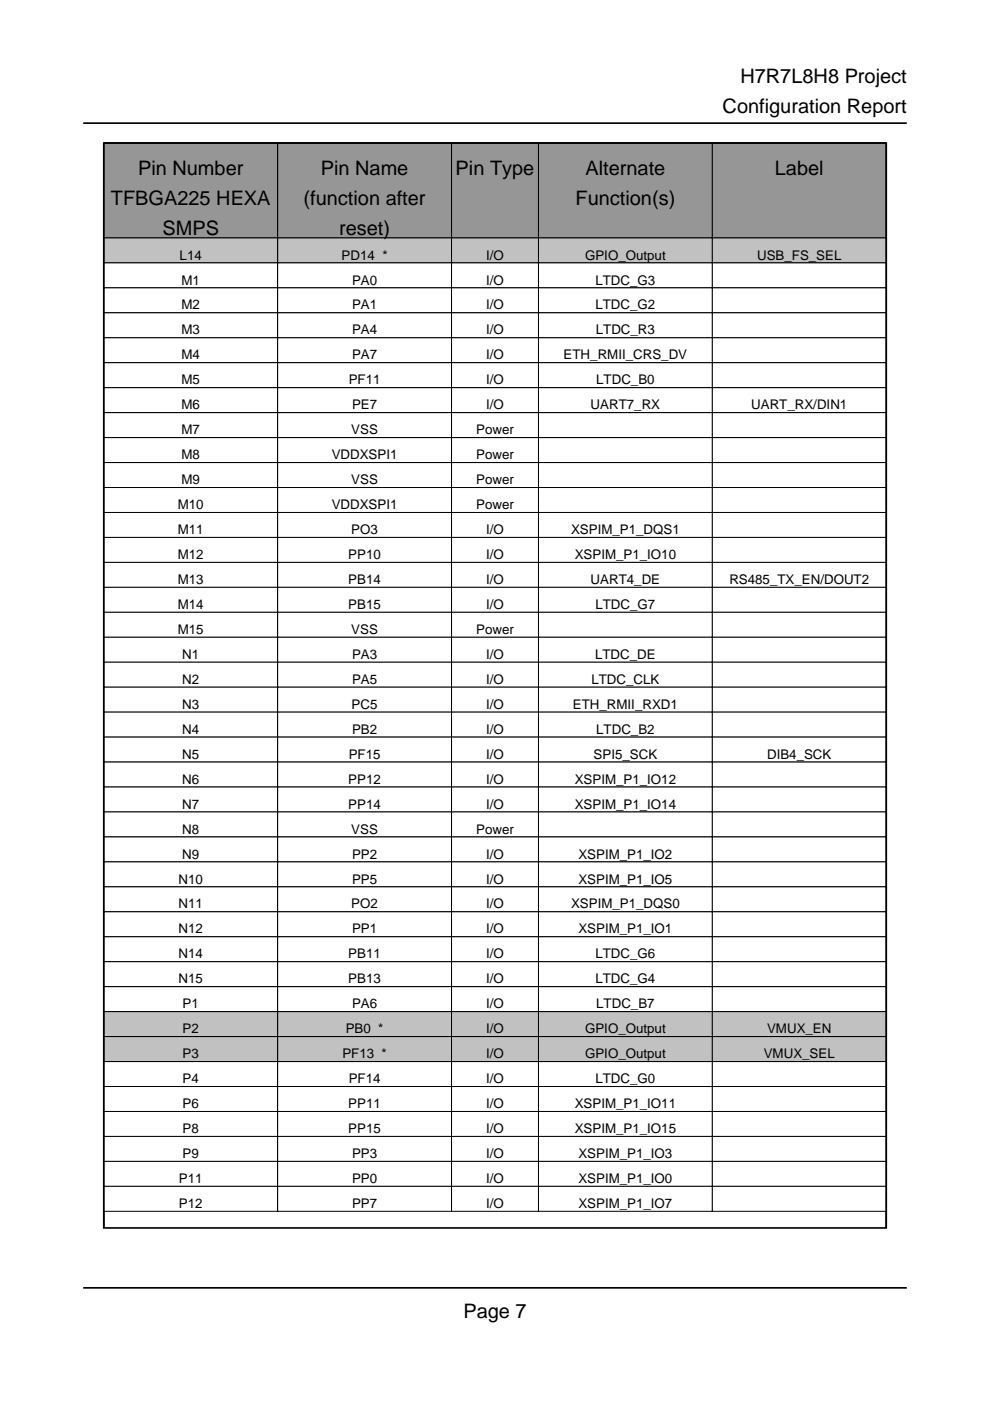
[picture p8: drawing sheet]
<svg xmlns="http://www.w3.org/2000/svg" width="210mm" height="297mm" viewBox="0 0 210 297" stroke-linecap="round" stroke-linejoin="round" font-family="sans-serif">
<defs><g id="words">
<g font-size="4.2">
<text x="157" y="17.6">H7R7L8H8 Project</text>
<text x="153.2" y="24">Configuration Report</text>
<text x="29.3" y="37">Pin Number</text>
<text x="68" y="37">Pin Name</text>
<text x="96.6" y="37">Pin Type</text>
<text x="124.1" y="37">Alternate</text>
<text x="164.3" y="37">Label</text>
<text x="23.5" y="43.4">TFBGA225 HEXA</text>
<text x="64.4" y="43.4">(function after</text>
<text x="122" y="43.4">Function(s)</text>
<text x="34.4" y="49.7">SMPS</text>
<text x="71.9" y="49.7">reset)</text>
<text x="98.2" y="279.4">Page 7</text>
</g>
<g font-size="2.8">
<text x="38.1" y="55">L14</text>
<text x="72.4" y="55">PD14 *</text>
<text x="103.1" y="55">I/O</text>
<text x="124.1" y="55">GPIO_Output</text>
<text x="160.5" y="55">USB_FS_SEL</text>
<text x="38.5" y="60.3">M1</text>
<text x="38.5" y="65.6">M2</text>
<text x="74.6" y="60.3">PA0</text>
<text x="74.6" y="65.6">PA1</text>
<text x="103.1" y="60.3">I/O</text>
<text x="103.1" y="65.6">I/O</text>
<text x="126.2" y="60.3">LTDC_G3</text>
<text x="126.2" y="65.6">LTDC_G2</text>
<text x="38.5" y="70.9">M3</text>
<text x="74.6" y="70.9">PA4</text>
<text x="103.1" y="70.9">I/O</text>
<text x="126.3" y="70.9">LTDC_R3</text>
<text x="38.5" y="76.2">M4</text>
<text x="74.6" y="76.2">PA7</text>
<text x="103.1" y="76.2">I/O</text>
<text x="119.5" y="76.2">ETH_RMII_CRS_DV</text>
<text x="38.5" y="81.5">M5</text>
<text x="73.9" y="81.5">PF11</text>
<text x="103.1" y="81.5">I/O</text>
<text x="126.4" y="81.5">LTDC_B0</text>
<text x="38.5" y="86.8">M6</text>
<text x="74.6" y="86.8">PE7</text>
<text x="103.1" y="86.8">I/O</text>
<text x="125.2" y="86.8">UART7_RX</text>
<text x="159.3" y="86.8">UART_RX/DIN1</text>
<text x="38.5" y="92.1">M7</text>
<text x="74.5" y="92.1">VSS</text>
<text x="101" y="92.1">Power</text>
<text x="38.5" y="97.4">M8</text>
<text x="70.3" y="97.4">VDDXSPI1</text>
<text x="101" y="97.4">Power</text>
<text x="37.7" y="107.9">M10</text>
<text x="38.5" y="102.7">M9</text>
<text x="70.3" y="107.9">VDDXSPI1</text>
<text x="74.5" y="102.7">VSS</text>
<text x="101" y="102.7">Power</text>
<text x="101" y="107.9">Power</text>
<text x="37.7" y="113.2">M11</text>
<text x="74.5" y="113.2">PO3</text>
<text x="103.1" y="113.2">I/O</text>
<text x="121.1" y="113.2">XSPIM_P1_DQS1</text>
<text x="37.7" y="118.5">M12</text>
<text x="73.9" y="118.5">PP10</text>
<text x="103.1" y="118.5">I/O</text>
<text x="121.9" y="118.5">XSPIM_P1_IO10</text>
<text x="37.7" y="123.8">M13</text>
<text x="73.9" y="123.8">PB14</text>
<text x="103.1" y="123.8">I/O</text>
<text x="125.2" y="123.8">UART4_DE</text>
<text x="154.6" y="123.8">RS485_TX_EN/DOUT2</text>
<text x="37.7" y="129.1">M14</text>
<text x="73.9" y="129.1">PB15</text>
<text x="103.1" y="129.1">I/O</text>
<text x="126.2" y="129.1">LTDC_G7</text>
<text x="37.7" y="134.4">M15</text>
<text x="74.5" y="134.4">VSS</text>
<text x="101" y="134.4">Power</text>
<text x="38.6" y="139.7">N1</text>
<text x="74.6" y="139.7">PA3</text>
<text x="103.1" y="139.7">I/O</text>
<text x="126.2" y="139.7">LTDC_DE</text>
<text x="38.6" y="145">N2</text>
<text x="74.6" y="145">PA5</text>
<text x="103.1" y="145">I/O</text>
<text x="125.4" y="145">LTDC_CLK</text>
<text x="38.6" y="150.3">N3</text>
<text x="38.6" y="155.6">N4</text>
<text x="74.6" y="150.3">PC5</text>
<text x="74.6" y="155.6">PB2</text>
<text x="103.1" y="150.3">I/O</text>
<text x="103.1" y="155.6">I/O</text>
<text x="121.5" y="150.3">ETH_RMII_RXD1</text>
<text x="126.4" y="155.6">LTDC_B2</text>
<text x="38.6" y="160.9">N5</text>
<text x="73.9" y="160.9">PF15</text>
<text x="103.1" y="160.9">I/O</text>
<text x="125.9" y="160.9">SPI5_SCK</text>
<text x="162.6" y="160.9">DIB4_SCK</text>
<text x="38.6" y="166.2">N6</text>
<text x="73.9" y="166.2">PP12</text>
<text x="103.1" y="166.2">I/O</text>
<text x="121.9" y="166.2">XSPIM_P1_IO12</text>
<text x="38.6" y="171.4">N7</text>
<text x="73.9" y="171.4">PP14</text>
<text x="103.1" y="171.4">I/O</text>
<text x="121.9" y="171.4">XSPIM_P1_IO14</text>
<text x="38.6" y="176.7">N8</text>
<text x="74.5" y="176.7">VSS</text>
<text x="101" y="176.7">Power</text>
<text x="38.6" y="182">N9</text>
<text x="74.6" y="182">PP2</text>
<text x="103.1" y="182">I/O</text>
<text x="122.6" y="182">XSPIM_P1_IO2</text>
<text x="37.8" y="187.3">N10</text>
<text x="74.6" y="187.3">PP5</text>
<text x="103.1" y="187.3">I/O</text>
<text x="122.6" y="187.3">XSPIM_P1_IO5</text>
<text x="37.8" y="192.6">N11</text>
<text x="37.8" y="197.9">N12</text>
<text x="74.5" y="192.6">PO2</text>
<text x="74.6" y="197.9">PP1</text>
<text x="103.1" y="192.6">I/O</text>
<text x="103.1" y="197.9">I/O</text>
<text x="121.1" y="192.6">XSPIM_P1_DQS0</text>
<text x="122.6" y="197.9">XSPIM_P1_IO1</text>
<text x="37.8" y="203.2">N14</text>
<text x="73.9" y="203.2">PB11</text>
<text x="103.1" y="203.2">I/O</text>
<text x="126.2" y="203.2">LTDC_G6</text>
<text x="37.8" y="208.5">N15</text>
<text x="73.9" y="208.5">PB13</text>
<text x="103.1" y="208.5">I/O</text>
<text x="126.2" y="208.5">LTDC_G4</text>
<text x="38.7" y="213.8">P1</text>
<text x="74.6" y="213.8">PA6</text>
<text x="103.1" y="213.8">I/O</text>
<text x="126.4" y="213.8">LTDC_B7</text>
<text x="38.7" y="219.1">P2</text>
<text x="73.3" y="219.1">PB0 *</text>
<text x="103.1" y="219.1">I/O</text>
<text x="124.1" y="219.1">GPIO_Output</text>
<text x="162.6" y="219.1">VMUX_EN</text>
<text x="38.7" y="224.4">P3</text>
<text x="72.6" y="224.4">PF13 *</text>
<text x="103.1" y="224.4">I/O</text>
<text x="124.1" y="224.4">GPIO_Output</text>
<text x="161.9" y="224.4">VMUX_SEL</text>
<text x="38.7" y="229.7">P4</text>
<text x="73.9" y="229.7">PF14</text>
<text x="103.1" y="229.7">I/O</text>
<text x="126.2" y="229.7">LTDC_G0</text>
<text x="38.7" y="234.9">P6</text>
<text x="73.9" y="234.9">PP11</text>
<text x="103.1" y="234.9">I/O</text>
<text x="121.9" y="234.9">XSPIM_P1_IO11</text>
<text x="38.7" y="240.2">P8</text>
<text x="38.7" y="245.5">P9</text>
<text x="73.9" y="240.2">PP15</text>
<text x="74.6" y="245.5">PP3</text>
<text x="103.1" y="240.2">I/O</text>
<text x="103.1" y="245.5">I/O</text>
<text x="121.9" y="240.2">XSPIM_P1_IO15</text>
<text x="122.6" y="245.5">XSPIM_P1_IO3</text>
<text x="37.9" y="250.8">P11</text>
<text x="74.6" y="250.8">PP0</text>
<text x="103.1" y="250.8">I/O</text>
<text x="122.6" y="250.8">XSPIM_P1_IO0</text>
<text x="37.9" y="256.1">P12</text>
<text x="74.6" y="256.1">PP7</text>
<text x="103.1" y="256.1">I/O</text>
<text x="122.6" y="256.1">XSPIM_P1_IO7</text>
</g>
</g></defs>
<path d="M22 260.3v-230h165.9v230" fill="none" stroke="#000" stroke-width=".35"/>
<path d="M22 30.3h36.9v20.1h-36.9z" fill="#90989e"/>
<path d="M22 30.3h36.9v20.1h-36.9z" fill="none" stroke="#000" stroke-width=".21"/>
<path d="M58.9 30.3h36.8v20.1h-36.8z" fill="#90989e"/>
<path d="M58.9 30.3h36.8v20.1h-36.8z" fill="none" stroke="#000" stroke-width=".21"/>
<path d="M95.7 30.3h18.5v20.1h-18.5z" fill="#90989e"/>
<path d="M95.7 30.3h18.5v20.1h-18.5z" fill="none" stroke="#000" stroke-width=".21"/>
<path d="M114.2 30.3h36.8v20.1h-36.8z" fill="#90989e"/>
<path d="M114.2 30.3h36.8v20.1h-36.8z" fill="none" stroke="#000" stroke-width=".21"/>
<path d="M151 30.3h36.9v20.1h-36.9z" fill="#90989e"/>
<path d="M151 30.3h36.9v20.1h-36.9z" fill="none" stroke="#000" stroke-width=".21"/>
<path d="M22 50.4h36.9v5.3h-36.9z" fill="#b9c4ca"/>
<path d="M22 50.4h36.9v5.3h-36.9z" fill="none" stroke="#000" stroke-width=".21"/>
<path d="M58.9 50.4h36.8v5.3h-36.8z" fill="#b9c4ca"/>
<path d="M58.9 50.4h36.8v5.3h-36.8z" fill="none" stroke="#000" stroke-width=".21"/>
<path d="M95.7 50.4h18.5v5.3h-18.5z" fill="#b9c4ca"/>
<path d="M95.7 50.4h18.5v5.3h-18.5z" fill="none" stroke="#000" stroke-width=".21"/>
<path d="M114.2 50.4h36.8v5.3h-36.8z" fill="#b9c4ca"/>
<path d="M114.2 50.4h36.8v5.3h-36.8z" fill="none" stroke="#000" stroke-width=".21"/>
<path d="M151 50.4h36.9v5.3h-36.9z" fill="#b9c4ca"/>
<path d="M151 50.4h36.9v5.3h-36.9z" fill="none" stroke="#000" stroke-width=".21"/>
<path d="M22 55.7h36.9v5.3h-36.9z" fill="#fff"/>
<path d="M22 55.7h36.9v5.3h-36.9z" fill="none" stroke="#000" stroke-width=".21"/>
<path d="M58.9 55.7h36.8v5.3h-36.8z" fill="#fff"/>
<path d="M58.9 55.7h36.8v5.3h-36.8z" fill="none" stroke="#000" stroke-width=".21"/>
<path d="M95.7 55.7h18.5v5.3h-18.5z" fill="#fff"/>
<path d="M95.7 55.7h18.5v5.3h-18.5z" fill="none" stroke="#000" stroke-width=".21"/>
<path d="M114.2 55.7h36.8v5.3h-36.8z" fill="#fff"/>
<path d="M114.2 55.7h36.8v5.3h-36.8z" fill="none" stroke="#000" stroke-width=".21"/>
<path d="M151 55.7h36.9v5.3h-36.9z" fill="#fff"/>
<path d="M151 55.7h36.9v5.3h-36.9z" fill="none" stroke="#000" stroke-width=".21"/>
<path d="M22 61h36.9v5.3h-36.9z" fill="#fff"/>
<path d="M22 61h36.9v5.3h-36.9z" fill="none" stroke="#000" stroke-width=".21"/>
<path d="M58.9 61h36.8v5.3h-36.8z" fill="#fff"/>
<path d="M58.9 61h36.8v5.3h-36.8z" fill="none" stroke="#000" stroke-width=".21"/>
<path d="M95.7 61h18.5v5.3h-18.5z" fill="#fff"/>
<path d="M95.7 61h18.5v5.3h-18.5z" fill="none" stroke="#000" stroke-width=".21"/>
<path d="M114.2 61h36.8v5.3h-36.8z" fill="#fff"/>
<path d="M114.2 61h36.8v5.3h-36.8z" fill="none" stroke="#000" stroke-width=".21"/>
<path d="M151 61h36.9v5.3h-36.9z" fill="#fff"/>
<path d="M151 61h36.9v5.3h-36.9z" fill="none" stroke="#000" stroke-width=".21"/>
<path d="M22 66.3h36.9v5.3h-36.9z" fill="#fff"/>
<path d="M22 66.3h36.9v5.3h-36.9z" fill="none" stroke="#000" stroke-width=".21"/>
<path d="M58.9 66.3h36.8v5.3h-36.8z" fill="#fff"/>
<path d="M58.9 66.3h36.8v5.3h-36.8z" fill="none" stroke="#000" stroke-width=".21"/>
<path d="M95.7 66.3h18.5v5.3h-18.5z" fill="#fff"/>
<path d="M95.7 66.3h18.5v5.3h-18.5z" fill="none" stroke="#000" stroke-width=".21"/>
<path d="M114.2 66.3h36.8v5.3h-36.8z" fill="#fff"/>
<path d="M114.2 66.3h36.8v5.3h-36.8z" fill="none" stroke="#000" stroke-width=".21"/>
<path d="M151 66.3h36.9v5.3h-36.9z" fill="#fff"/>
<path d="M151 66.3h36.9v5.3h-36.9z" fill="none" stroke="#000" stroke-width=".21"/>
<path d="M22 71.6h36.9v5.3h-36.9z" fill="#fff"/>
<path d="M22 71.6h36.9v5.3h-36.9z" fill="none" stroke="#000" stroke-width=".21"/>
<path d="M58.9 71.6h36.8v5.3h-36.8z" fill="#fff"/>
<path d="M58.9 71.6h36.8v5.3h-36.8z" fill="none" stroke="#000" stroke-width=".21"/>
<path d="M95.7 71.6h18.5v5.3h-18.5z" fill="#fff"/>
<path d="M95.7 71.6h18.5v5.3h-18.5z" fill="none" stroke="#000" stroke-width=".21"/>
<path d="M114.2 71.6h36.8v5.3h-36.8z" fill="#fff"/>
<path d="M114.2 71.6h36.8v5.3h-36.8z" fill="none" stroke="#000" stroke-width=".21"/>
<path d="M151 71.6h36.9v5.3h-36.9z" fill="#fff"/>
<path d="M151 71.6h36.9v5.3h-36.9z" fill="none" stroke="#000" stroke-width=".21"/>
<path d="M22 76.9h36.9v5.3h-36.9z" fill="#fff"/>
<path d="M22 76.9h36.9v5.3h-36.9z" fill="none" stroke="#000" stroke-width=".21"/>
<path d="M58.9 76.9h36.8v5.3h-36.8z" fill="#fff"/>
<path d="M58.9 76.9h36.8v5.3h-36.8z" fill="none" stroke="#000" stroke-width=".21"/>
<path d="M95.7 76.9h18.5v5.3h-18.5z" fill="#fff"/>
<path d="M95.7 76.9h18.5v5.3h-18.5z" fill="none" stroke="#000" stroke-width=".21"/>
<path d="M114.2 76.9h36.8v5.3h-36.8z" fill="#fff"/>
<path d="M114.2 76.9h36.8v5.3h-36.8z" fill="none" stroke="#000" stroke-width=".21"/>
<path d="M151 76.9h36.9v5.3h-36.9z" fill="#fff"/>
<path d="M151 76.9h36.9v5.3h-36.9z" fill="none" stroke="#000" stroke-width=".21"/>
<path d="M22 82.2h36.9v5.3h-36.9z" fill="#fff"/>
<path d="M22 82.2h36.9v5.3h-36.9z" fill="none" stroke="#000" stroke-width=".21"/>
<path d="M58.9 82.2h36.8v5.3h-36.8z" fill="#fff"/>
<path d="M58.9 82.2h36.8v5.3h-36.8z" fill="none" stroke="#000" stroke-width=".21"/>
<path d="M95.7 82.2h18.5v5.3h-18.5z" fill="#fff"/>
<path d="M95.7 82.2h18.5v5.3h-18.5z" fill="none" stroke="#000" stroke-width=".21"/>
<path d="M114.2 82.2h36.8v5.3h-36.8z" fill="#fff"/>
<path d="M114.2 82.2h36.8v5.3h-36.8z" fill="none" stroke="#000" stroke-width=".21"/>
<path d="M151 82.2h36.9v5.3h-36.9z" fill="#fff"/>
<path d="M151 82.2h36.9v5.3h-36.9z" fill="none" stroke="#000" stroke-width=".21"/>
<path d="M22 87.5h36.9v5.3h-36.9z" fill="#fff"/>
<path d="M22 87.5h36.9v5.3h-36.9z" fill="none" stroke="#000" stroke-width=".21"/>
<path d="M58.9 87.5h36.8v5.3h-36.8z" fill="#fff"/>
<path d="M58.9 87.5h36.8v5.3h-36.8z" fill="none" stroke="#000" stroke-width=".21"/>
<path d="M95.7 87.5h18.5v5.3h-18.5z" fill="#fff"/>
<path d="M95.7 87.5h18.5v5.3h-18.5z" fill="none" stroke="#000" stroke-width=".21"/>
<path d="M114.2 87.5h36.8v5.3h-36.8z" fill="#fff"/>
<path d="M114.2 87.5h36.8v5.3h-36.8z" fill="none" stroke="#000" stroke-width=".21"/>
<path d="M151 87.5h36.9v5.3h-36.9z" fill="#fff"/>
<path d="M151 87.5h36.9v5.3h-36.9z" fill="none" stroke="#000" stroke-width=".21"/>
<path d="M22 92.8h36.9v5.3h-36.9z" fill="#fff"/>
<path d="M22 92.8h36.9v5.3h-36.9z" fill="none" stroke="#000" stroke-width=".21"/>
<path d="M58.9 92.8h36.8v5.3h-36.8z" fill="#fff"/>
<path d="M58.9 92.8h36.8v5.3h-36.8z" fill="none" stroke="#000" stroke-width=".21"/>
<path d="M95.7 92.8h18.5v5.3h-18.5z" fill="#fff"/>
<path d="M95.7 92.8h18.5v5.3h-18.5z" fill="none" stroke="#000" stroke-width=".21"/>
<path d="M114.2 92.8h36.8v5.3h-36.8z" fill="#fff"/>
<path d="M114.2 92.8h36.8v5.3h-36.8z" fill="none" stroke="#000" stroke-width=".21"/>
<path d="M151 92.8h36.9v5.3h-36.9z" fill="#fff"/>
<path d="M151 92.8h36.9v5.3h-36.9z" fill="none" stroke="#000" stroke-width=".21"/>
<path d="M22 98.1h36.9v5.3h-36.9z" fill="#fff"/>
<path d="M22 98.1h36.9v5.3h-36.9z" fill="none" stroke="#000" stroke-width=".21"/>
<path d="M58.9 98.1h36.8v5.3h-36.8z" fill="#fff"/>
<path d="M58.9 98.1h36.8v5.3h-36.8z" fill="none" stroke="#000" stroke-width=".21"/>
<path d="M95.7 98.1h18.5v5.3h-18.5z" fill="#fff"/>
<path d="M95.7 98.1h18.5v5.3h-18.5z" fill="none" stroke="#000" stroke-width=".21"/>
<path d="M114.2 98.1h36.8v5.3h-36.8z" fill="#fff"/>
<path d="M114.2 98.1h36.8v5.3h-36.8z" fill="none" stroke="#000" stroke-width=".21"/>
<path d="M151 98.1h36.9v5.3h-36.9z" fill="#fff"/>
<path d="M151 98.1h36.9v5.3h-36.9z" fill="none" stroke="#000" stroke-width=".21"/>
<path d="M22 103.4h36.9v5.3h-36.9z" fill="#fff"/>
<path d="M22 103.4h36.9v5.3h-36.9z" fill="none" stroke="#000" stroke-width=".21"/>
<path d="M58.9 103.4h36.8v5.3h-36.8z" fill="#fff"/>
<path d="M58.9 103.4h36.8v5.3h-36.8z" fill="none" stroke="#000" stroke-width=".21"/>
<path d="M95.7 103.4h18.5v5.3h-18.5z" fill="#fff"/>
<path d="M95.7 103.4h18.5v5.3h-18.5z" fill="none" stroke="#000" stroke-width=".21"/>
<path d="M114.2 103.4h36.8v5.3h-36.8z" fill="#fff"/>
<path d="M114.2 103.4h36.8v5.3h-36.8z" fill="none" stroke="#000" stroke-width=".21"/>
<path d="M151 103.4h36.9v5.3h-36.9z" fill="#fff"/>
<path d="M151 103.4h36.9v5.3h-36.9z" fill="none" stroke="#000" stroke-width=".21"/>
<path d="M22 108.7h36.9v5.2h-36.9z" fill="#fff"/>
<path d="M22 108.7h36.9v5.2h-36.9z" fill="none" stroke="#000" stroke-width=".21"/>
<path d="M58.9 108.7h36.8v5.2h-36.8z" fill="#fff"/>
<path d="M58.9 108.7h36.8v5.2h-36.8z" fill="none" stroke="#000" stroke-width=".21"/>
<path d="M95.7 108.7h18.5v5.2h-18.5z" fill="#fff"/>
<path d="M95.7 108.7h18.5v5.2h-18.5z" fill="none" stroke="#000" stroke-width=".21"/>
<path d="M114.2 108.7h36.8v5.2h-36.8z" fill="#fff"/>
<path d="M114.2 108.7h36.8v5.2h-36.8z" fill="none" stroke="#000" stroke-width=".21"/>
<path d="M151 108.7h36.9v5.2h-36.9z" fill="#fff"/>
<path d="M151 108.7h36.9v5.2h-36.9z" fill="none" stroke="#000" stroke-width=".21"/>
<path d="M22 113.9h36.9v5.3h-36.9z" fill="#fff"/>
<path d="M22 113.9h36.9v5.3h-36.9z" fill="none" stroke="#000" stroke-width=".21"/>
<path d="M58.9 113.9h36.8v5.3h-36.8z" fill="#fff"/>
<path d="M58.9 113.9h36.8v5.3h-36.8z" fill="none" stroke="#000" stroke-width=".21"/>
<path d="M95.7 113.9h18.5v5.3h-18.5z" fill="#fff"/>
<path d="M95.7 113.9h18.5v5.3h-18.5z" fill="none" stroke="#000" stroke-width=".21"/>
<path d="M114.2 113.9h36.8v5.3h-36.8z" fill="#fff"/>
<path d="M114.2 113.9h36.8v5.3h-36.8z" fill="none" stroke="#000" stroke-width=".21"/>
<path d="M151 113.9h36.9v5.3h-36.9z" fill="#fff"/>
<path d="M151 113.9h36.9v5.3h-36.9z" fill="none" stroke="#000" stroke-width=".21"/>
<path d="M22 119.2h36.9v5.3h-36.9z" fill="#fff"/>
<path d="M22 119.2h36.9v5.3h-36.9z" fill="none" stroke="#000" stroke-width=".21"/>
<path d="M58.9 119.2h36.8v5.3h-36.8z" fill="#fff"/>
<path d="M58.9 119.2h36.8v5.3h-36.8z" fill="none" stroke="#000" stroke-width=".21"/>
<path d="M95.7 119.2h18.5v5.3h-18.5z" fill="#fff"/>
<path d="M95.7 119.2h18.5v5.3h-18.5z" fill="none" stroke="#000" stroke-width=".21"/>
<path d="M114.2 119.2h36.8v5.3h-36.8z" fill="#fff"/>
<path d="M114.2 119.2h36.8v5.3h-36.8z" fill="none" stroke="#000" stroke-width=".21"/>
<path d="M151 119.2h36.9v5.3h-36.9z" fill="#fff"/>
<path d="M151 119.2h36.9v5.3h-36.9z" fill="none" stroke="#000" stroke-width=".21"/>
<path d="M22 124.5h36.9v5.3h-36.9z" fill="#fff"/>
<path d="M22 124.5h36.9v5.3h-36.9z" fill="none" stroke="#000" stroke-width=".21"/>
<path d="M58.9 124.5h36.8v5.3h-36.8z" fill="#fff"/>
<path d="M58.9 124.5h36.8v5.3h-36.8z" fill="none" stroke="#000" stroke-width=".21"/>
<path d="M95.7 124.5h18.5v5.3h-18.5z" fill="#fff"/>
<path d="M95.7 124.5h18.5v5.3h-18.5z" fill="none" stroke="#000" stroke-width=".21"/>
<path d="M114.2 124.5h36.8v5.3h-36.8z" fill="#fff"/>
<path d="M114.2 124.5h36.8v5.3h-36.8z" fill="none" stroke="#000" stroke-width=".21"/>
<path d="M151 124.5h36.9v5.3h-36.9z" fill="#fff"/>
<path d="M151 124.5h36.9v5.3h-36.9z" fill="none" stroke="#000" stroke-width=".21"/>
<path d="M22 129.8h36.9v5.3h-36.9z" fill="#fff"/>
<path d="M22 129.8h36.9v5.3h-36.9z" fill="none" stroke="#000" stroke-width=".21"/>
<path d="M58.9 129.8h36.8v5.3h-36.8z" fill="#fff"/>
<path d="M58.9 129.8h36.8v5.3h-36.8z" fill="none" stroke="#000" stroke-width=".21"/>
<path d="M95.7 129.8h18.5v5.3h-18.5z" fill="#fff"/>
<path d="M95.7 129.8h18.5v5.3h-18.5z" fill="none" stroke="#000" stroke-width=".21"/>
<path d="M114.2 129.8h36.8v5.3h-36.8z" fill="#fff"/>
<path d="M114.2 129.8h36.8v5.3h-36.8z" fill="none" stroke="#000" stroke-width=".21"/>
<path d="M151 129.8h36.9v5.3h-36.9z" fill="#fff"/>
<path d="M151 129.8h36.9v5.3h-36.9z" fill="none" stroke="#000" stroke-width=".21"/>
<path d="M22 135.1h36.9v5.3h-36.9z" fill="#fff"/>
<path d="M22 135.1h36.9v5.3h-36.9z" fill="none" stroke="#000" stroke-width=".21"/>
<path d="M58.9 135.1h36.8v5.3h-36.8z" fill="#fff"/>
<path d="M58.9 135.1h36.8v5.3h-36.8z" fill="none" stroke="#000" stroke-width=".21"/>
<path d="M95.7 135.1h18.5v5.3h-18.5z" fill="#fff"/>
<path d="M95.7 135.1h18.5v5.3h-18.5z" fill="none" stroke="#000" stroke-width=".21"/>
<path d="M114.2 135.1h36.8v5.3h-36.8z" fill="#fff"/>
<path d="M114.2 135.1h36.8v5.3h-36.8z" fill="none" stroke="#000" stroke-width=".21"/>
<path d="M151 135.1h36.9v5.3h-36.9z" fill="#fff"/>
<path d="M151 135.1h36.9v5.3h-36.9z" fill="none" stroke="#000" stroke-width=".21"/>
<path d="M22 140.4h36.9v5.3h-36.9z" fill="#fff"/>
<path d="M22 140.4h36.9v5.3h-36.9z" fill="none" stroke="#000" stroke-width=".21"/>
<path d="M58.9 140.4h36.8v5.3h-36.8z" fill="#fff"/>
<path d="M58.9 140.4h36.8v5.3h-36.8z" fill="none" stroke="#000" stroke-width=".21"/>
<path d="M95.7 140.4h18.5v5.3h-18.5z" fill="#fff"/>
<path d="M95.7 140.4h18.5v5.3h-18.5z" fill="none" stroke="#000" stroke-width=".21"/>
<path d="M114.2 140.4h36.8v5.3h-36.8z" fill="#fff"/>
<path d="M114.2 140.4h36.8v5.3h-36.8z" fill="none" stroke="#000" stroke-width=".21"/>
<path d="M151 140.4h36.9v5.3h-36.9z" fill="#fff"/>
<path d="M151 140.4h36.9v5.3h-36.9z" fill="none" stroke="#000" stroke-width=".21"/>
<path d="M22 145.7h36.9v5.3h-36.9z" fill="#fff"/>
<path d="M22 145.7h36.9v5.3h-36.9z" fill="none" stroke="#000" stroke-width=".21"/>
<path d="M58.9 145.7h36.8v5.3h-36.8z" fill="#fff"/>
<path d="M58.9 145.7h36.8v5.3h-36.8z" fill="none" stroke="#000" stroke-width=".21"/>
<path d="M95.7 145.7h18.5v5.3h-18.5z" fill="#fff"/>
<path d="M95.7 145.7h18.5v5.3h-18.5z" fill="none" stroke="#000" stroke-width=".21"/>
<path d="M114.2 145.7h36.8v5.3h-36.8z" fill="#fff"/>
<path d="M114.2 145.7h36.8v5.3h-36.8z" fill="none" stroke="#000" stroke-width=".21"/>
<path d="M151 145.7h36.9v5.3h-36.9z" fill="#fff"/>
<path d="M151 145.7h36.9v5.3h-36.9z" fill="none" stroke="#000" stroke-width=".21"/>
<path d="M22 151h36.9v5.3h-36.9z" fill="#fff"/>
<path d="M22 151h36.9v5.3h-36.9z" fill="none" stroke="#000" stroke-width=".21"/>
<path d="M58.9 151h36.8v5.3h-36.8z" fill="#fff"/>
<path d="M58.9 151h36.8v5.3h-36.8z" fill="none" stroke="#000" stroke-width=".21"/>
<path d="M95.7 151h18.5v5.3h-18.5z" fill="#fff"/>
<path d="M95.7 151h18.5v5.3h-18.5z" fill="none" stroke="#000" stroke-width=".21"/>
<path d="M114.2 151h36.8v5.3h-36.8z" fill="#fff"/>
<path d="M114.2 151h36.8v5.3h-36.8z" fill="none" stroke="#000" stroke-width=".21"/>
<path d="M151 151h36.9v5.3h-36.9z" fill="#fff"/>
<path d="M151 151h36.9v5.3h-36.9z" fill="none" stroke="#000" stroke-width=".21"/>
<path d="M22 156.3h36.9v5.3h-36.9z" fill="#fff"/>
<path d="M22 156.3h36.9v5.3h-36.9z" fill="none" stroke="#000" stroke-width=".21"/>
<path d="M58.9 156.3h36.8v5.3h-36.8z" fill="#fff"/>
<path d="M58.9 156.3h36.8v5.3h-36.8z" fill="none" stroke="#000" stroke-width=".21"/>
<path d="M95.7 156.3h18.5v5.3h-18.5z" fill="#fff"/>
<path d="M95.7 156.3h18.5v5.3h-18.5z" fill="none" stroke="#000" stroke-width=".21"/>
<path d="M114.2 156.3h36.8v5.3h-36.8z" fill="#fff"/>
<path d="M114.2 156.3h36.8v5.3h-36.8z" fill="none" stroke="#000" stroke-width=".21"/>
<path d="M151 156.3h36.9v5.3h-36.9z" fill="#fff"/>
<path d="M151 156.3h36.9v5.3h-36.9z" fill="none" stroke="#000" stroke-width=".21"/>
<path d="M22 161.6h36.9v5.3h-36.9z" fill="#fff"/>
<path d="M22 161.6h36.9v5.3h-36.9z" fill="none" stroke="#000" stroke-width=".21"/>
<path d="M58.9 161.6h36.8v5.3h-36.8z" fill="#fff"/>
<path d="M58.9 161.6h36.8v5.3h-36.8z" fill="none" stroke="#000" stroke-width=".21"/>
<path d="M95.7 161.6h18.5v5.3h-18.5z" fill="#fff"/>
<path d="M95.7 161.6h18.5v5.3h-18.5z" fill="none" stroke="#000" stroke-width=".21"/>
<path d="M114.2 161.6h36.8v5.3h-36.8z" fill="#fff"/>
<path d="M114.2 161.6h36.8v5.3h-36.8z" fill="none" stroke="#000" stroke-width=".21"/>
<path d="M151 161.6h36.9v5.3h-36.9z" fill="#fff"/>
<path d="M151 161.6h36.9v5.3h-36.9z" fill="none" stroke="#000" stroke-width=".21"/>
<path d="M22 166.9h36.9v5.3h-36.9z" fill="#fff"/>
<path d="M22 166.9h36.9v5.3h-36.9z" fill="none" stroke="#000" stroke-width=".21"/>
<path d="M58.9 166.9h36.8v5.3h-36.8z" fill="#fff"/>
<path d="M58.9 166.9h36.8v5.3h-36.8z" fill="none" stroke="#000" stroke-width=".21"/>
<path d="M95.7 166.9h18.5v5.3h-18.5z" fill="#fff"/>
<path d="M95.7 166.9h18.5v5.3h-18.5z" fill="none" stroke="#000" stroke-width=".21"/>
<path d="M114.2 166.9h36.8v5.3h-36.8z" fill="#fff"/>
<path d="M114.2 166.9h36.8v5.3h-36.8z" fill="none" stroke="#000" stroke-width=".21"/>
<path d="M151 166.9h36.9v5.3h-36.9z" fill="#fff"/>
<path d="M151 166.9h36.9v5.3h-36.9z" fill="none" stroke="#000" stroke-width=".21"/>
<path d="M22 172.2h36.9v5.2h-36.9z" fill="#fff"/>
<path d="M22 172.2h36.9v5.2h-36.9z" fill="none" stroke="#000" stroke-width=".21"/>
<path d="M58.9 172.2h36.8v5.2h-36.8z" fill="#fff"/>
<path d="M58.9 172.2h36.8v5.2h-36.8z" fill="none" stroke="#000" stroke-width=".21"/>
<path d="M95.7 172.2h18.5v5.2h-18.5z" fill="#fff"/>
<path d="M95.7 172.2h18.5v5.2h-18.5z" fill="none" stroke="#000" stroke-width=".21"/>
<path d="M114.2 172.2h36.8v5.2h-36.8z" fill="#fff"/>
<path d="M114.2 172.2h36.8v5.2h-36.8z" fill="none" stroke="#000" stroke-width=".21"/>
<path d="M151 172.2h36.9v5.2h-36.9z" fill="#fff"/>
<path d="M151 172.2h36.9v5.2h-36.9z" fill="none" stroke="#000" stroke-width=".21"/>
<path d="M22 177.4h36.9v5.3h-36.9z" fill="#fff"/>
<path d="M22 177.4h36.9v5.3h-36.9z" fill="none" stroke="#000" stroke-width=".21"/>
<path d="M58.9 177.4h36.8v5.3h-36.8z" fill="#fff"/>
<path d="M58.9 177.4h36.8v5.3h-36.8z" fill="none" stroke="#000" stroke-width=".21"/>
<path d="M95.7 177.4h18.5v5.3h-18.5z" fill="#fff"/>
<path d="M95.7 177.4h18.5v5.3h-18.5z" fill="none" stroke="#000" stroke-width=".21"/>
<path d="M114.2 177.4h36.8v5.3h-36.8z" fill="#fff"/>
<path d="M114.2 177.4h36.8v5.3h-36.8z" fill="none" stroke="#000" stroke-width=".21"/>
<path d="M151 177.4h36.9v5.3h-36.9z" fill="#fff"/>
<path d="M151 177.4h36.9v5.3h-36.9z" fill="none" stroke="#000" stroke-width=".21"/>
<path d="M22 182.7h36.9v5.3h-36.9z" fill="#fff"/>
<path d="M22 182.7h36.9v5.3h-36.9z" fill="none" stroke="#000" stroke-width=".21"/>
<path d="M58.9 182.7h36.8v5.3h-36.8z" fill="#fff"/>
<path d="M58.9 182.7h36.8v5.3h-36.8z" fill="none" stroke="#000" stroke-width=".21"/>
<path d="M95.7 182.7h18.5v5.3h-18.5z" fill="#fff"/>
<path d="M95.7 182.7h18.5v5.3h-18.5z" fill="none" stroke="#000" stroke-width=".21"/>
<path d="M114.2 182.7h36.8v5.3h-36.8z" fill="#fff"/>
<path d="M114.2 182.7h36.8v5.3h-36.8z" fill="none" stroke="#000" stroke-width=".21"/>
<path d="M151 182.7h36.9v5.3h-36.9z" fill="#fff"/>
<path d="M151 182.7h36.9v5.3h-36.9z" fill="none" stroke="#000" stroke-width=".21"/>
<path d="M22 188h36.9v5.3h-36.9z" fill="#fff"/>
<path d="M22 188h36.9v5.3h-36.9z" fill="none" stroke="#000" stroke-width=".21"/>
<path d="M58.9 188h36.8v5.3h-36.8z" fill="#fff"/>
<path d="M58.9 188h36.8v5.3h-36.8z" fill="none" stroke="#000" stroke-width=".21"/>
<path d="M95.7 188h18.5v5.3h-18.5z" fill="#fff"/>
<path d="M95.7 188h18.5v5.3h-18.5z" fill="none" stroke="#000" stroke-width=".21"/>
<path d="M114.2 188h36.8v5.3h-36.8z" fill="#fff"/>
<path d="M114.2 188h36.8v5.3h-36.8z" fill="none" stroke="#000" stroke-width=".21"/>
<path d="M151 188h36.9v5.3h-36.9z" fill="#fff"/>
<path d="M151 188h36.9v5.3h-36.9z" fill="none" stroke="#000" stroke-width=".21"/>
<path d="M22 193.3h36.9v5.3h-36.9z" fill="#fff"/>
<path d="M22 193.3h36.9v5.3h-36.9z" fill="none" stroke="#000" stroke-width=".21"/>
<path d="M58.9 193.3h36.8v5.3h-36.8z" fill="#fff"/>
<path d="M58.9 193.3h36.8v5.3h-36.8z" fill="none" stroke="#000" stroke-width=".21"/>
<path d="M95.7 193.3h18.5v5.3h-18.5z" fill="#fff"/>
<path d="M95.7 193.3h18.5v5.3h-18.5z" fill="none" stroke="#000" stroke-width=".21"/>
<path d="M114.2 193.3h36.8v5.3h-36.8z" fill="#fff"/>
<path d="M114.2 193.3h36.8v5.3h-36.8z" fill="none" stroke="#000" stroke-width=".21"/>
<path d="M151 193.3h36.9v5.3h-36.9z" fill="#fff"/>
<path d="M151 193.3h36.9v5.3h-36.9z" fill="none" stroke="#000" stroke-width=".21"/>
<path d="M22 198.6h36.9v5.3h-36.9z" fill="#fff"/>
<path d="M22 198.6h36.9v5.3h-36.9z" fill="none" stroke="#000" stroke-width=".21"/>
<path d="M58.9 198.6h36.8v5.3h-36.8z" fill="#fff"/>
<path d="M58.9 198.6h36.8v5.3h-36.8z" fill="none" stroke="#000" stroke-width=".21"/>
<path d="M95.7 198.6h18.5v5.3h-18.5z" fill="#fff"/>
<path d="M95.7 198.6h18.5v5.3h-18.5z" fill="none" stroke="#000" stroke-width=".21"/>
<path d="M114.2 198.6h36.8v5.3h-36.8z" fill="#fff"/>
<path d="M114.2 198.6h36.8v5.3h-36.8z" fill="none" stroke="#000" stroke-width=".21"/>
<path d="M151 198.6h36.9v5.3h-36.9z" fill="#fff"/>
<path d="M151 198.6h36.9v5.3h-36.9z" fill="none" stroke="#000" stroke-width=".21"/>
<path d="M22 203.9h36.9v5.3h-36.9z" fill="#fff"/>
<path d="M22 203.9h36.9v5.3h-36.9z" fill="none" stroke="#000" stroke-width=".21"/>
<path d="M58.9 203.9h36.8v5.3h-36.8z" fill="#fff"/>
<path d="M58.9 203.9h36.8v5.3h-36.8z" fill="none" stroke="#000" stroke-width=".21"/>
<path d="M95.7 203.9h18.5v5.3h-18.5z" fill="#fff"/>
<path d="M95.7 203.9h18.5v5.3h-18.5z" fill="none" stroke="#000" stroke-width=".21"/>
<path d="M114.2 203.9h36.8v5.3h-36.8z" fill="#fff"/>
<path d="M114.2 203.9h36.8v5.3h-36.8z" fill="none" stroke="#000" stroke-width=".21"/>
<path d="M151 203.9h36.9v5.3h-36.9z" fill="#fff"/>
<path d="M151 203.9h36.9v5.3h-36.9z" fill="none" stroke="#000" stroke-width=".21"/>
<path d="M22 209.2h36.9v5.3h-36.9z" fill="#fff"/>
<path d="M22 209.2h36.9v5.3h-36.9z" fill="none" stroke="#000" stroke-width=".21"/>
<path d="M58.9 209.2h36.8v5.3h-36.8z" fill="#fff"/>
<path d="M58.9 209.2h36.8v5.3h-36.8z" fill="none" stroke="#000" stroke-width=".21"/>
<path d="M95.7 209.2h18.5v5.3h-18.5z" fill="#fff"/>
<path d="M95.7 209.2h18.5v5.3h-18.5z" fill="none" stroke="#000" stroke-width=".21"/>
<path d="M114.2 209.2h36.8v5.3h-36.8z" fill="#fff"/>
<path d="M114.2 209.2h36.8v5.3h-36.8z" fill="none" stroke="#000" stroke-width=".21"/>
<path d="M151 209.2h36.9v5.3h-36.9z" fill="#fff"/>
<path d="M151 209.2h36.9v5.3h-36.9z" fill="none" stroke="#000" stroke-width=".21"/>
<path d="M22 214.5h36.9v5.3h-36.9z" fill="#b9c4ca"/>
<path d="M22 214.5h36.9v5.3h-36.9z" fill="none" stroke="#000" stroke-width=".21"/>
<path d="M58.9 214.5h36.8v5.3h-36.8z" fill="#b9c4ca"/>
<path d="M58.9 214.5h36.8v5.3h-36.8z" fill="none" stroke="#000" stroke-width=".21"/>
<path d="M95.7 214.5h18.5v5.3h-18.5z" fill="#b9c4ca"/>
<path d="M95.7 214.5h18.5v5.3h-18.5z" fill="none" stroke="#000" stroke-width=".21"/>
<path d="M114.2 214.5h36.8v5.3h-36.8z" fill="#b9c4ca"/>
<path d="M114.2 214.5h36.8v5.3h-36.8z" fill="none" stroke="#000" stroke-width=".21"/>
<path d="M151 214.5h36.9v5.3h-36.9z" fill="#b9c4ca"/>
<path d="M151 214.5h36.9v5.3h-36.9z" fill="none" stroke="#000" stroke-width=".21"/>
<path d="M22 219.8h36.9v5.3h-36.9z" fill="#b9c4ca"/>
<path d="M22 219.8h36.9v5.3h-36.9z" fill="none" stroke="#000" stroke-width=".21"/>
<path d="M58.9 219.8h36.8v5.3h-36.8z" fill="#b9c4ca"/>
<path d="M58.9 219.8h36.8v5.3h-36.8z" fill="none" stroke="#000" stroke-width=".21"/>
<path d="M95.7 219.8h18.5v5.3h-18.5z" fill="#b9c4ca"/>
<path d="M95.7 219.8h18.5v5.3h-18.5z" fill="none" stroke="#000" stroke-width=".21"/>
<path d="M114.2 219.8h36.8v5.3h-36.8z" fill="#b9c4ca"/>
<path d="M114.2 219.8h36.8v5.3h-36.8z" fill="none" stroke="#000" stroke-width=".21"/>
<path d="M151 219.8h36.9v5.3h-36.9z" fill="#b9c4ca"/>
<path d="M151 219.8h36.9v5.3h-36.9z" fill="none" stroke="#000" stroke-width=".21"/>
<path d="M22 225.1h36.9v5.3h-36.9z" fill="#fff"/>
<path d="M22 225.1h36.9v5.3h-36.9z" fill="none" stroke="#000" stroke-width=".21"/>
<path d="M58.9 225.1h36.8v5.3h-36.8z" fill="#fff"/>
<path d="M58.9 225.1h36.8v5.3h-36.8z" fill="none" stroke="#000" stroke-width=".21"/>
<path d="M95.7 225.1h18.5v5.3h-18.5z" fill="#fff"/>
<path d="M95.7 225.1h18.5v5.3h-18.5z" fill="none" stroke="#000" stroke-width=".21"/>
<path d="M114.2 225.1h36.8v5.3h-36.8z" fill="#fff"/>
<path d="M114.2 225.1h36.8v5.3h-36.8z" fill="none" stroke="#000" stroke-width=".21"/>
<path d="M151 225.1h36.9v5.3h-36.9z" fill="#fff"/>
<path d="M151 225.1h36.9v5.3h-36.9z" fill="none" stroke="#000" stroke-width=".21"/>
<path d="M22 230.4h36.9v5.3h-36.9z" fill="#fff"/>
<path d="M22 230.4h36.9v5.3h-36.9z" fill="none" stroke="#000" stroke-width=".21"/>
<path d="M58.9 230.4h36.8v5.3h-36.8z" fill="#fff"/>
<path d="M58.9 230.4h36.8v5.3h-36.8z" fill="none" stroke="#000" stroke-width=".21"/>
<path d="M95.7 230.4h18.5v5.3h-18.5z" fill="#fff"/>
<path d="M95.7 230.4h18.5v5.3h-18.5z" fill="none" stroke="#000" stroke-width=".21"/>
<path d="M114.2 230.4h36.8v5.3h-36.8z" fill="#fff"/>
<path d="M114.2 230.4h36.8v5.3h-36.8z" fill="none" stroke="#000" stroke-width=".21"/>
<path d="M151 230.4h36.9v5.3h-36.9z" fill="#fff"/>
<path d="M151 230.4h36.9v5.3h-36.9z" fill="none" stroke="#000" stroke-width=".21"/>
<path d="M22 235.7h36.9v5.2h-36.9z" fill="#fff"/>
<path d="M22 235.7h36.9v5.2h-36.9z" fill="none" stroke="#000" stroke-width=".21"/>
<path d="M58.9 235.7h36.8v5.2h-36.8z" fill="#fff"/>
<path d="M58.9 235.7h36.8v5.2h-36.8z" fill="none" stroke="#000" stroke-width=".21"/>
<path d="M95.7 235.7h18.5v5.2h-18.5z" fill="#fff"/>
<path d="M95.7 235.7h18.5v5.2h-18.5z" fill="none" stroke="#000" stroke-width=".21"/>
<path d="M114.2 235.7h36.8v5.2h-36.8z" fill="#fff"/>
<path d="M114.2 235.7h36.8v5.2h-36.8z" fill="none" stroke="#000" stroke-width=".21"/>
<path d="M151 235.7h36.9v5.2h-36.9z" fill="#fff"/>
<path d="M151 235.7h36.9v5.2h-36.9z" fill="none" stroke="#000" stroke-width=".21"/>
<path d="M22 240.9h36.9v5.3h-36.9z" fill="#fff"/>
<path d="M22 240.9h36.9v5.3h-36.9z" fill="none" stroke="#000" stroke-width=".21"/>
<path d="M58.9 240.9h36.8v5.3h-36.8z" fill="#fff"/>
<path d="M58.9 240.9h36.8v5.3h-36.8z" fill="none" stroke="#000" stroke-width=".21"/>
<path d="M95.7 240.9h18.5v5.3h-18.5z" fill="#fff"/>
<path d="M95.7 240.9h18.5v5.3h-18.5z" fill="none" stroke="#000" stroke-width=".21"/>
<path d="M114.2 240.9h36.8v5.3h-36.8z" fill="#fff"/>
<path d="M114.2 240.9h36.8v5.3h-36.8z" fill="none" stroke="#000" stroke-width=".21"/>
<path d="M151 240.9h36.9v5.3h-36.9z" fill="#fff"/>
<path d="M151 240.9h36.9v5.3h-36.9z" fill="none" stroke="#000" stroke-width=".21"/>
<path d="M22 246.2h36.9v5.3h-36.9z" fill="#fff"/>
<path d="M22 246.2h36.9v5.3h-36.9z" fill="none" stroke="#000" stroke-width=".21"/>
<path d="M58.9 246.2h36.8v5.3h-36.8z" fill="#fff"/>
<path d="M58.9 246.2h36.8v5.3h-36.8z" fill="none" stroke="#000" stroke-width=".21"/>
<path d="M95.7 246.2h18.5v5.3h-18.5z" fill="#fff"/>
<path d="M95.7 246.2h18.5v5.3h-18.5z" fill="none" stroke="#000" stroke-width=".21"/>
<path d="M114.2 246.2h36.8v5.3h-36.8z" fill="#fff"/>
<path d="M114.2 246.2h36.8v5.3h-36.8z" fill="none" stroke="#000" stroke-width=".21"/>
<path d="M151 246.2h36.9v5.3h-36.9z" fill="#fff"/>
<path d="M151 246.2h36.9v5.3h-36.9z" fill="none" stroke="#000" stroke-width=".21"/>
<path d="M22 251.5h36.9v5.3h-36.9z" fill="#fff"/>
<path d="M22 251.5h36.9v5.3h-36.9z" fill="none" stroke="#000" stroke-width=".21"/>
<path d="M58.9 251.5h36.8v5.3h-36.8z" fill="#fff"/>
<path d="M58.9 251.5h36.8v5.3h-36.8z" fill="none" stroke="#000" stroke-width=".21"/>
<path d="M95.7 251.5h18.5v5.3h-18.5z" fill="#fff"/>
<path d="M95.7 251.5h18.5v5.3h-18.5z" fill="none" stroke="#000" stroke-width=".21"/>
<path d="M114.2 251.5h36.8v5.3h-36.8z" fill="#fff"/>
<path d="M114.2 251.5h36.8v5.3h-36.8z" fill="none" stroke="#000" stroke-width=".21"/>
<path d="M151 251.5h36.9v5.3h-36.9z" fill="#fff"/>
<path d="M151 251.5h36.9v5.3h-36.9z" fill="none" stroke="#000" stroke-width=".21"/>
<path d="M17.6 26.1h174.7M22 30.3h165.9v230h-165.9zM17.6 273h174.7" fill="none" stroke="#000" stroke-width=".35"/>
<use href="#words"/>
</svg>
